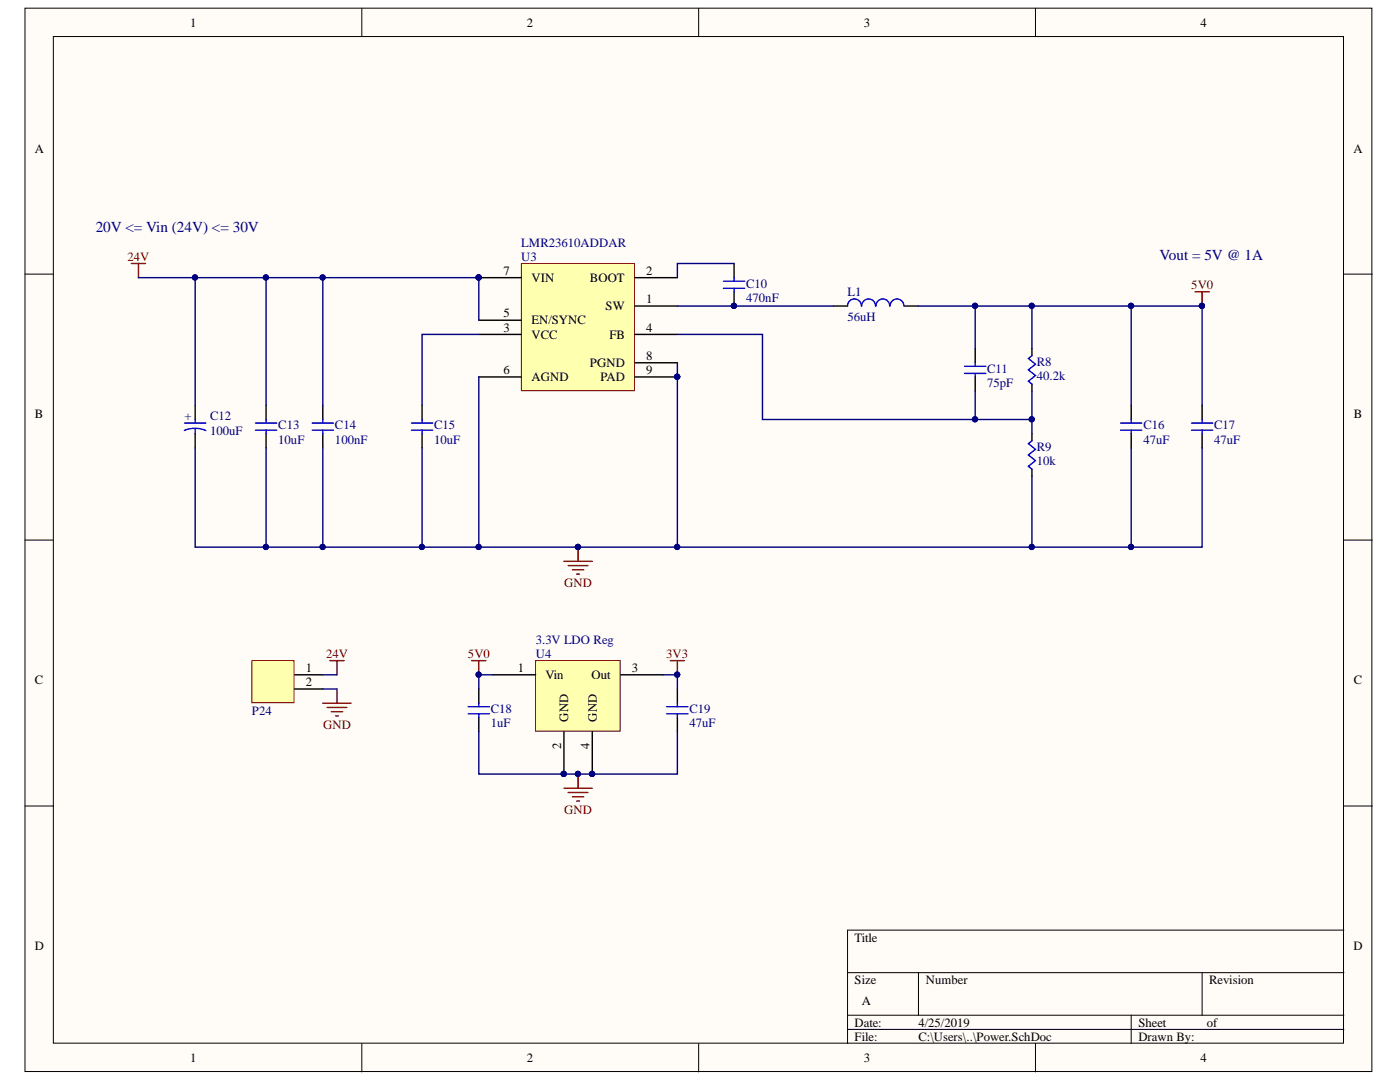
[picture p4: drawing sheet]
<svg xmlns="http://www.w3.org/2000/svg" width="279mm" height="216mm" viewBox="0 0 279 216" stroke-linecap="round" stroke-linejoin="round" font-family="sans-serif">
<defs><g id="words">
<g font-size="3" fill="#000080">
<text x="19.1" y="46.2">20V &lt;= Vin (24V) &lt;= 30V</text>
<text x="231.4" y="51.9">Vout = 5V @ 1A</text>
</g>
<g font-size="2.5">
<text x="37.9" y="5.3">1</text>
<text x="105.1" y="5.3">2</text>
<text x="172.4" y="5.3">3</text>
<text x="239.6" y="5.3">4</text>
<text x="6.9" y="30.4">A</text>
<text x="270.1" y="30.4">A</text>
<text x="100.5" y="54.9">7</text>
<text x="106.1" y="56.3">VIN</text>
<text x="117.7" y="56.3">BOOT</text>
<text x="129" y="54.9">2</text>
<text x="100.5" y="63.3">5</text>
<text x="106.1" y="64.7">EN/SYNC</text>
<text x="120.9" y="62">SW</text>
<text x="129" y="60.5">1</text>
<text x="100.5" y="66.2">3</text>
<text x="106.1" y="67.6">VCC</text>
<text x="121.6" y="67.6">FB</text>
<text x="129" y="66.2">4</text>
<text x="129" y="71.8">8</text>
<text x="100.5" y="74.6">6</text>
<text x="106.1" y="76.1">AGND</text>
<text x="117.7" y="73.3">PGND</text>
<text x="119.8" y="76.1">PAD</text>
<text x="129" y="74.6">9</text>
<text x="6.9" y="83.5">B</text>
<text x="270.2" y="83.5">B</text>
<text x="6.9" y="136.6">C</text>
<text x="61" y="134.1">1</text>
<text x="61" y="136.9">2</text>
<text x="103.4" y="134.1">1</text>
<text x="108.9" y="135.5">Vin</text>
<text x="118.1" y="135.5">Out</text>
<text x="126.1" y="134.1">3</text>
<text x="270.2" y="136.6">C</text>
<text x="112" y="149.5" transform="rotate(-90 112 149.5)">2</text>
<text x="113.4" y="144" transform="rotate(-90 113.4 144)">GND</text>
<text x="117.6" y="149.5" transform="rotate(-90 117.6 149.5)">4</text>
<text x="119.1" y="144" transform="rotate(-90 119.1 144)">GND</text>
<text x="6.9" y="189.6">D</text>
<text x="170.6" y="187.9">Title</text>
<text x="270.1" y="189.6">D</text>
<text x="170.6" y="196.4">Size</text>
<text x="184.8" y="196.4">Number</text>
<text x="241.3" y="196.4">Revision</text>
<text x="172" y="200.6">A</text>
<text x="170.6" y="204.9">Date:</text>
<text x="170.6" y="207.6">File:</text>
<text x="183.3" y="204.9">4/25/2019</text>
<text x="183.3" y="207.6">C:\Users\..\Power.SchDoc</text>
<text x="227.2" y="204.9">Sheet</text>
<text x="227.2" y="207.6">Drawn By:</text>
<text x="240.9" y="204.9">of</text>
<text x="37.9" y="212">1</text>
<text x="105.1" y="212">2</text>
<text x="172.4" y="212">3</text>
<text x="239.6" y="212">4</text>
</g>
<g font-size="2.5" fill="#800000">
<text x="25.4" y="52">24V</text>
<text x="237.7" y="57.6">5V0</text>
<text x="112.6" y="117.1">GND</text>
<text x="65.1" y="131.2">24V</text>
<text x="93.4" y="131.2">5V0</text>
<text x="132.9" y="131.2">3V3</text>
<text x="64.5" y="145.4">GND</text>
<text x="112.6" y="162.4">GND</text>
</g>
<g font-size="2.5" fill="#000080">
<text x="104" y="52">U3</text>
<text x="104" y="49.2">LMR23610ADDAR</text>
<text x="148.9" y="57.4">C10</text>
<text x="169.1" y="59.1">L1</text>
<text x="148.9" y="60.3">470nF</text>
<text x="169.1" y="64.2">56uH</text>
<text x="197" y="77.2">75pF</text>
<text x="197" y="74.4">C11</text>
<text x="206.9" y="75.8">40.2k</text>
<text x="206.9" y="72.9">R8</text>
<text x="36.8" y="83.8">+</text>
<text x="41.9" y="83.8">C12</text>
<text x="41.9" y="86.7">100uF</text>
<text x="55.5" y="88.6">10uF</text>
<text x="55.5" y="85.7">C13</text>
<text x="66.9" y="88.6">100nF</text>
<text x="66.9" y="85.7">C14</text>
<text x="86.6" y="88.6">10uF</text>
<text x="86.6" y="85.7">C15</text>
<text x="206.9" y="89.9">R9</text>
<text x="228.2" y="88.6">47uF</text>
<text x="228.2" y="85.7">C16</text>
<text x="242.3" y="88.6">47uF</text>
<text x="242.3" y="85.7">C17</text>
<text x="206.9" y="92.8">10k</text>
<text x="106.9" y="131.2">U4</text>
<text x="106.9" y="128.5">3.3V LDO Reg</text>
<text x="50.3" y="142.6">P24</text>
<text x="98" y="142.3">C18</text>
<text x="137.6" y="142.3">C19</text>
<text x="98" y="145.1">1uF</text>
<text x="137.6" y="145.1">47uF</text>
</g>
</g></defs>
<g fill="#fffcf8" stroke="#000" stroke-width=".2">
<path d="M5 1.6h268.8v212.2h-268.8z"/>
<path d="M10.6 7.3h257.5v200.9h-257.5z"/>
</g>
<g fill="none" stroke="#000" stroke-width=".2">
<path d="M72.2 1.6v5.7M139.4 1.6v5.7M206.7 1.6v5.7M5 54.7h5.6M268.2 54.7h5.7M5 107.8h5.6M268.2 107.8h5.7M5 160.8h5.6M268.2 160.8h5.7M169.1 194.1h99.1M183.3 194.1v8.5M239.9 194.1v8.5"/>
<path d="M268.2 185.6h-99.1v22.6M72.2 208.2v5.7M139.4 208.2v5.7M169.1 202.6h99.1M169.1 205.4h99.1M206.7 208.2v5.7M225.8 202.6v5.6"/>
</g>
<path d="M104 52.6h22.6v25.4h-22.6z" fill="#ffffb0" stroke="#800000" stroke-width=".2"/>
<g fill="none" stroke="#000" stroke-width=".28">
<path d="M95.6 55.4h8.4M126.7 55.4h8.5M146.5 52.6v2.8M146.5 58.2v2.9M95.6 66.7h8.4M95.6 63.9h8.4M95.6 75.2h8.4M126.7 61.1h8.5M126.7 66.7h8.5M126.7 75.2h8.5M126.7 72.4h8.5M166.3 61.1h2.8"/>
<path d="M180.5 61.1h2.8M194.6 69.6v2.8M194.6 75.2v2.8M205.9 69.6v1.4M205.9 76.6v1.4M39 80.9v2.8M39 86.5v2.9M53.1 80.9v2.8M53.1 86.5v2.9M64.4 80.9v2.8M64.4 86.5v2.9M84.2 80.9v2.8"/>
<path d="M84.2 86.5v2.9M205.9 86.5v1.5M205.9 93.6v1.4M225.8 80.9v2.8M225.8 86.5v2.9M239.9 80.9v2.8M239.9 86.5v2.9M58.8 134.7h5.6M95.6 137.5v2.8M135.2 137.5v2.8M95.6 143.1v2.9M135.2 143.1v2.9"/>
</g>
<g fill="#000080" stroke="#000080" stroke-width=".2">
<circle cx="95.5" cy="55.4" r=".52"/>
<circle cx="135.1" cy="75.2" r=".52"/>
<circle cx="146.5" cy="61" r=".52"/>
<circle cx="115.3" cy="109.1" r=".52"/>
<circle cx="239.9" cy="61" r=".52"/>
<circle cx="115.3" cy="154.4" r=".52"/>
<circle cx="95.5" cy="134.6" r=".52"/>
<circle cx="135.1" cy="134.6" r=".52"/>
</g>
<g fill="none" stroke="#00f" stroke-width=".28">
<path d="M144.4 56.1h4.2M144.4 57.5h4.2M146.5 55.4v.7M146.5 57.5v.7M171.9 61.1a1.37 1.37 0 0 0-1.4-1.5 1.37 1.37 0 0 0-1.4 1.5M174.7 61.1a1.37 1.37 0 0 0-1.4-1.5 1.37 1.37 0 0 0-1.3 1.5M177.6 61.1a1.37 1.37 0 0 0-1.4-1.5 1.37 1.37 0 0 0-1.4 1.5M180.4 61.1a1.37 1.37 0 0 0-1.4-1.5 1.37 1.37 0 0 0-1.4 1.5M192.5 73.1h4.2M192.5 74.5h4.2M194.6 72.4v.7M194.6 74.5v.7"/>
<path d="M205.9 71l-.7 .5 1.5 1.2-1.5 1.1 1.5 1.1-1.5 1.2 .7 .5M36.8 85.9a5.3 5.3 0 0 1 4.3 0M36.8 84.4h4.3M39 83.7v.7M39 85.5v1M51 84.4h4.2M51 85.8h4.2M53.1 83.7v.7M53.1 85.8v.7M62.3 84.4h4.2M62.3 85.8h4.2M64.4 83.7v.7"/>
<path d="M64.4 85.8v.7M82.1 84.4h4.3M82.1 85.8h4.3M84.2 83.7v.7M84.2 85.8v.7M205.9 88l-.7 .5 1.5 1.2-1.5 1.1 1.5 1.1-1.5 1.1 .7 .6M223.6 84.4h4.3M223.6 85.8h4.3M225.8 83.7v.7M225.8 85.8v.7M237.8 84.4h4.2M237.8 85.8h4.2"/>
<path d="M239.9 83.7v.7M239.9 85.8v.7M93.4 141h4.3M93.4 142.4h4.3M95.6 140.3v.7M95.6 142.4v.7M133.1 141h4.2M133.1 142.4h4.2M135.2 140.3v.7M135.2 142.4v.7"/>
</g>
<g fill="none" stroke="#800000" stroke-width=".28">
<path d="M26.2 52.6h2.8M27.6 52.6v2.8M238.5 58.2h2.8M239.9 58.2v2.9M112.5 112h5.7M113.4 112.9h4M114.2 113.7h2.3M115.1 114.6h.6M115.4 109.2v2.8M94.1 131.8h2.9M95.6 131.8v2.9M133.8 131.8h2.8"/>
<path d="M135.2 131.8v2.9M112.5 157.3h5.7M113.4 158.1h4M114.2 159h2.3M115.1 159.8h.6M115.4 154.5v2.8"/>
</g>
<path d="M50.3 131.8h8.4v8.4h-8.4z" fill="#ffffb0" stroke="#800000" stroke-width=".2"/>
<path d="M58.8 137.5h5.6" fill="none" stroke="#000" stroke-width=".28"/>
<path d="M65.8 131.8h2.9M67.3 131.8v2.9M67.3 137.5v2.8M64.4 140.3h5.7M65.3 141.2h3.9M66.1 142h2.3M67 142.9h.5" fill="none" stroke="#800000" stroke-width=".28"/>
<g fill="none" stroke="#000080" stroke-width=".28">
<path d="M27.6 55.4h68v8.5M39 55.4v25.5M53.1 55.4v25.5M64.4 55.4v25.5M146.5 52.6h-11.3v2.8M95.6 66.7h-11.4v14.2M95.6 75.2v34M135.2 72.4v36.8h70.7v-14.2M135.2 61.1h31.1M135.2 66.7h17v17h53.7M183.3 61.1h11.3v8.5M194.6 61.1h45.3v19.8"/>
<path d="M194.6 78v5.7M205.9 78v8.5M205.9 61.1v8.5M225.8 61.1v19.8M39 89.4v19.8h14.1M53.1 89.4v19.8h82.1M64.4 89.4v19.8M84.2 89.4v19.8M225.8 89.4v19.8h-19.9M239.9 89.4v19.8h-14.1M64.4 134.7h2.9M64.4 137.5h2.9"/>
<path d="M98.4 134.7h-2.8v2.8M132.4 134.7h2.8v2.8M95.6 146v8.5h39.6v-8.5"/>
</g>
<g fill="#000080" stroke="#000080" stroke-width=".2">
<circle cx="95.5" cy="55.4" r=".52"/>
<circle cx="205.9" cy="109.1" r=".52"/>
<circle cx="135.1" cy="109.1" r=".52"/>
<circle cx="135.1" cy="75.2" r=".52"/>
<circle cx="115.3" cy="109.1" r=".52"/>
<circle cx="95.5" cy="109.1" r=".52"/>
<circle cx="146.5" cy="61" r=".52"/>
<circle cx="194.6" cy="61" r=".52"/>
<circle cx="205.9" cy="61" r=".52"/>
<circle cx="225.7" cy="109.1" r=".52"/>
<circle cx="225.7" cy="61" r=".52"/>
<circle cx="239.9" cy="61" r=".52"/>
<circle cx="205.9" cy="83.7" r=".52"/>
<circle cx="194.6" cy="83.7" r=".52"/>
<circle cx="84.2" cy="109.1" r=".52"/>
<circle cx="53.1" cy="109.1" r=".52"/>
<circle cx="64.4" cy="109.1" r=".52"/>
<circle cx="64.4" cy="55.4" r=".52"/>
<circle cx="38.9" cy="55.4" r=".52"/>
<circle cx="53.1" cy="55.4" r=".52"/>
<circle cx="135.1" cy="134.6" r=".52"/>
<circle cx="95.5" cy="134.6" r=".52"/>
<circle cx="112.5" cy="154.4" r=".52"/>
<circle cx="115.3" cy="154.4" r=".52"/>
<circle cx="118.2" cy="154.4" r=".52"/>
</g>
<path d="M106.9 131.8h16.9v14.1h-16.9z" fill="#ffffb0" stroke="#800000" stroke-width=".2"/>
<path d="M98.4 134.7h8.5M123.9 134.7h8.5M112.5 146v8.5M118.2 146v8.5" fill="none" stroke="#000" stroke-width=".28"/>
<g fill="#000080" stroke="#000080" stroke-width=".2">
<circle cx="112.5" cy="154.4" r=".52"/>
<circle cx="118.2" cy="154.4" r=".52"/>
</g>
<use href="#words"/>
</svg>
